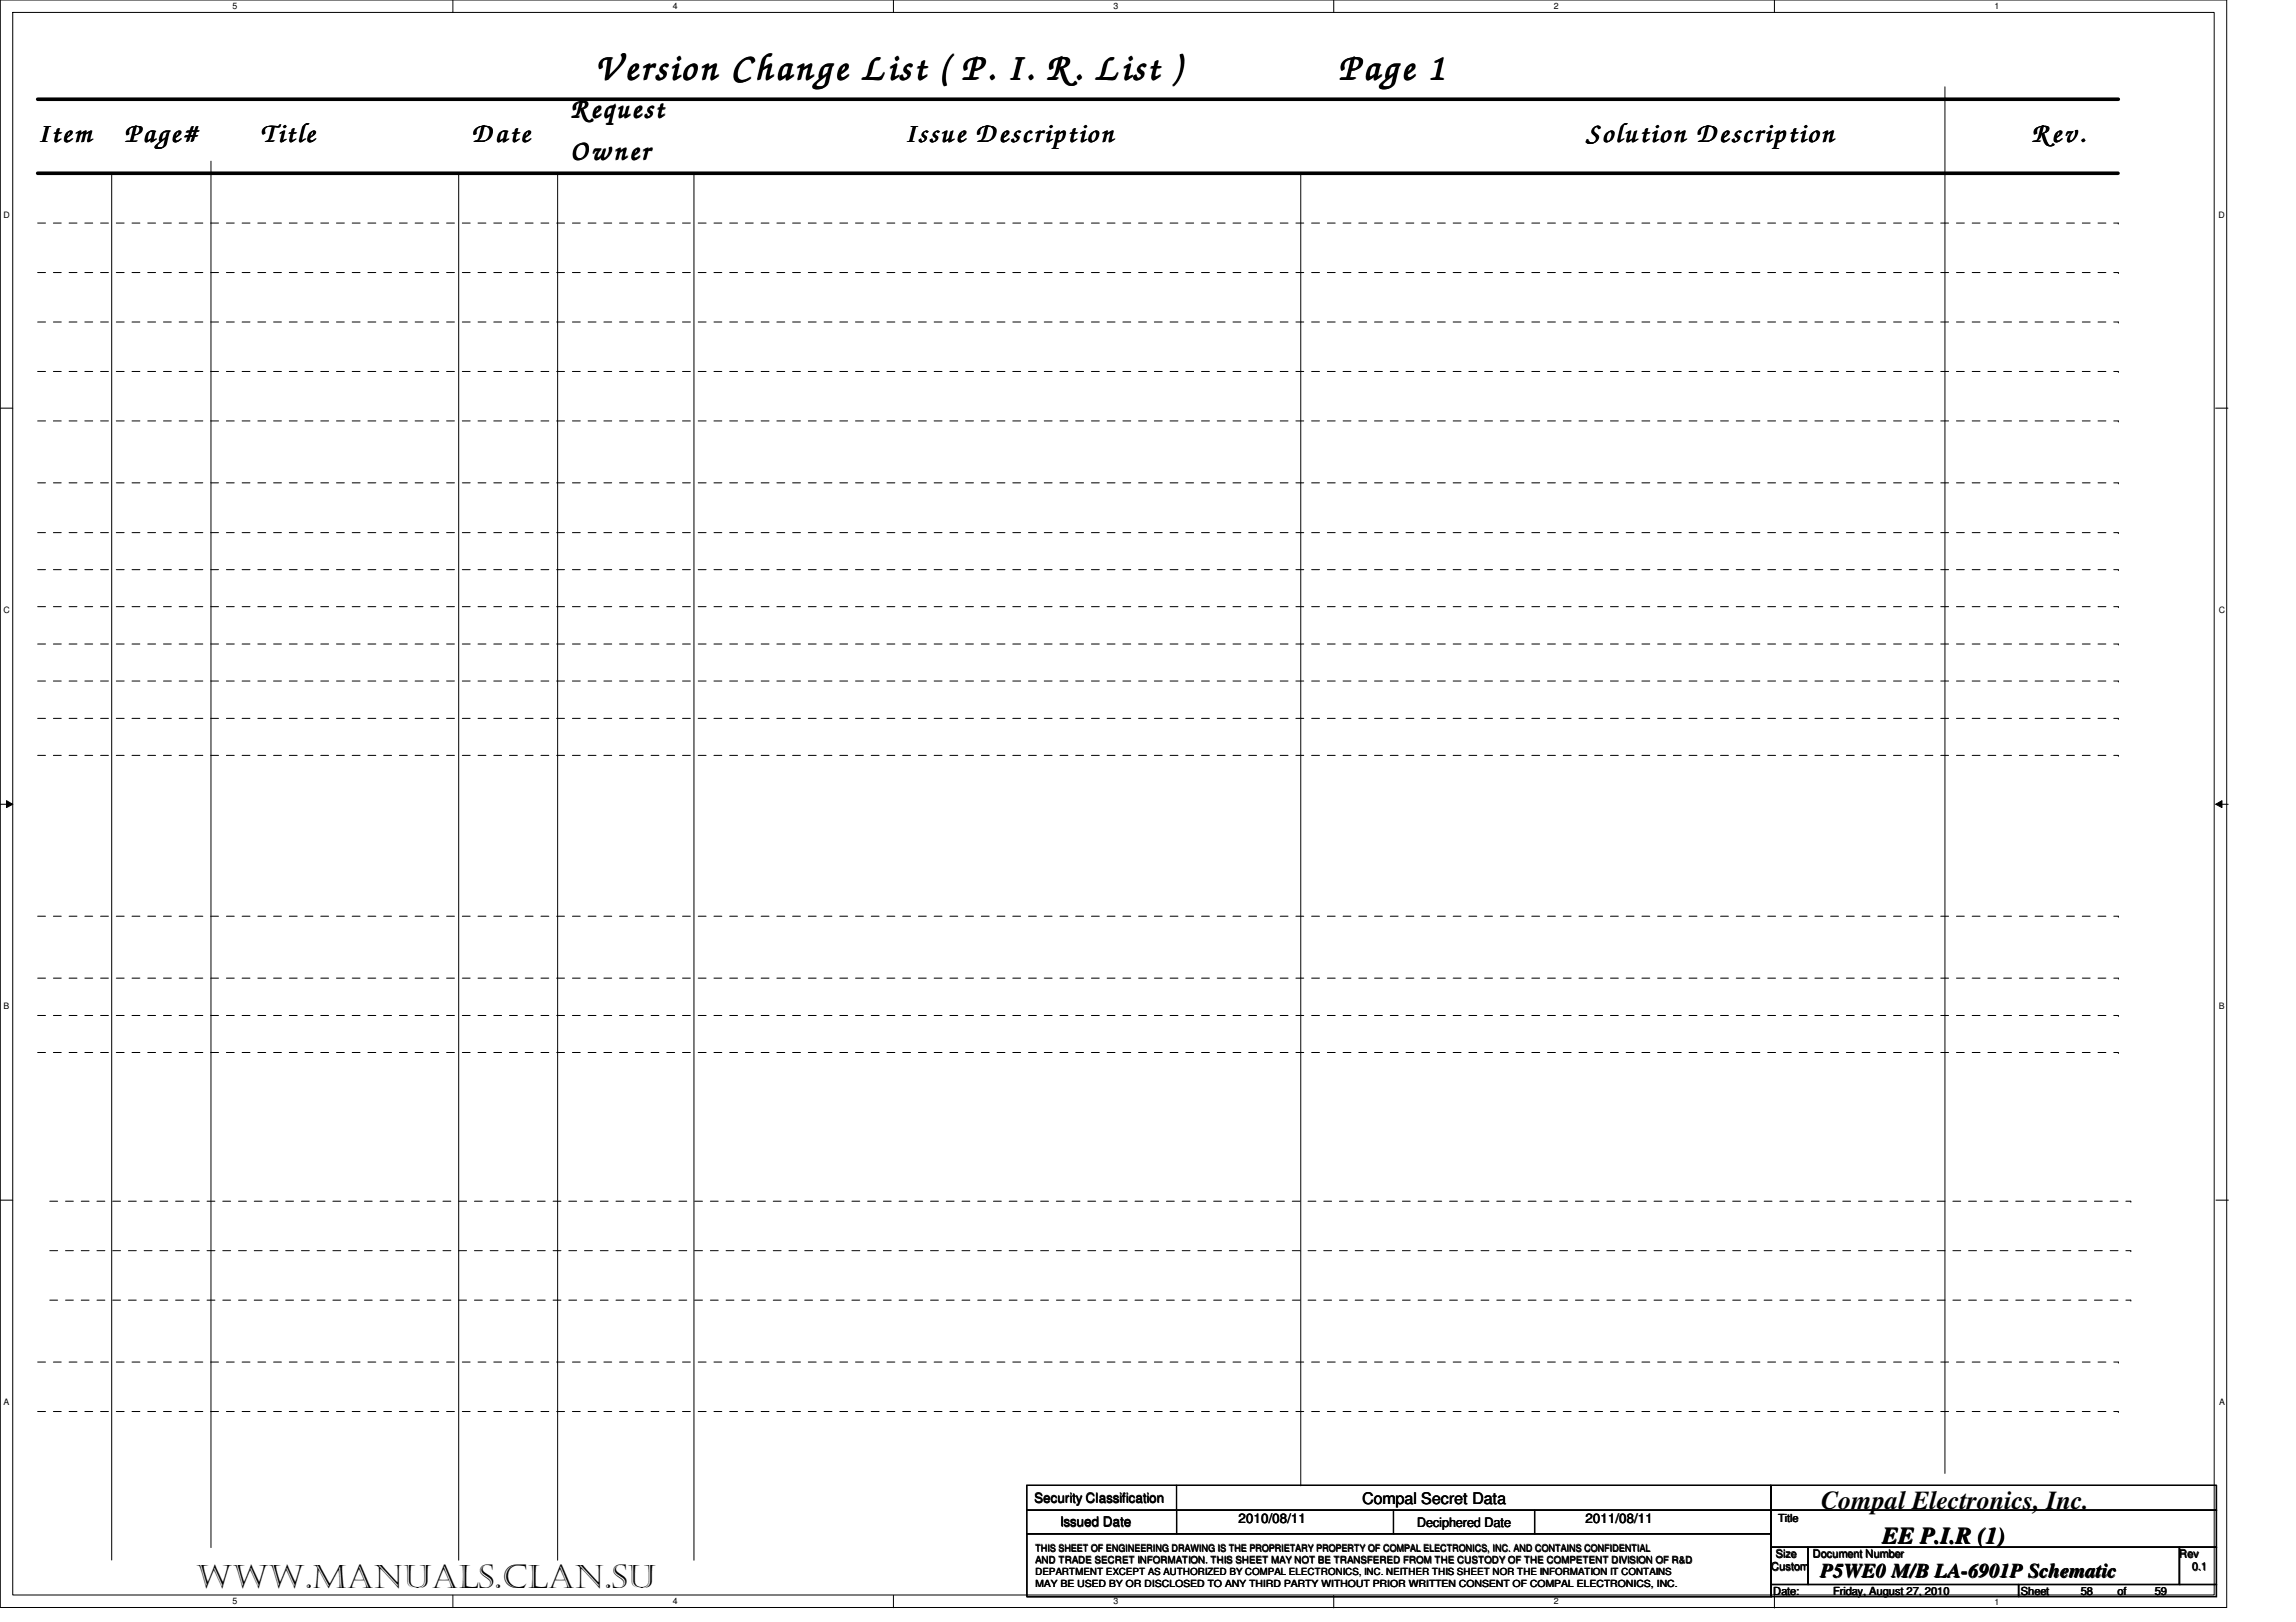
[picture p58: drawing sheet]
<svg xmlns="http://www.w3.org/2000/svg" width="297mm" height="210mm" viewBox="0 0 297 210" stroke-linecap="round" stroke-linejoin="round" font-family="sans-serif">
<defs><g id="words">
<g font-size="5.9">
<text x="77.1" y="10.2">Version Change List ( P. I. R. List )</text>
<text x="173.1" y="10.3">Page 1</text>
</g>
<g font-size="4.3">
<text x="73.7" y="15.3">Request</text>
<text x="4.9" y="18.4">Item</text>
<text x="16.1" y="18.4">Page#</text>
<text x="33.7" y="18.4">Title</text>
<text x="60.9" y="18.4">Date</text>
<text x="73.7" y="20.6">Owner</text>
<text x="117.1" y="18.4">Issue Description</text>
<text x="205.1" y="18.4">Soolution Description</text>
<text x="209" y="18.4">lution Description</text>
<text x="262.8" y="18.4">Rev.</text>
</g>
<text font-size="4.2" x="25.4" y="205.5">www.manuals.clan.su</text>
<text font-size="3.3" x="235.6" y="195.3">Compal Electronics, Inc.</text>
<text font-size="3" x="243.5" y="199.7">EE P.I.R (1)</text>
<text font-size="2.5" x="235.5" y="204.1">P5WE0 M/B LA-6901P Schematic</text>
<text font-size="2.1" x="176.2" y="194.6">Compal Secret Data</text>
<g font-size="1.7">
<text x="133.8" y="194.4">Security Classification</text>
<text x="137.1" y="197.5">Issued Date</text>
<text x="160.2" y="197">2010/08/11</text>
<text x="183.3" y="197.6">Deciphered Date</text>
<text x="205.1" y="197">2011/08/11</text>
</g>
<g font-size="1.4">
<text x="230" y="196.9">Title</text>
<text x="229.1" y="203.2">Custom</text>
<text x="229.7" y="201.5">Size</text>
<text x="234.5" y="201.5">Document Number</text>
<text x="281.9" y="201.5">Rev</text>
<text x="283.6" y="203.2">0.1</text>
<text x="229.4" y="206.4">Date:</text>
<text x="237.1" y="206.4">Friday, August 27, 2010</text>
<text x="261.4" y="206.4">Sheet</text>
<text x="269.1" y="206.4">58</text>
<text x="273.9" y="206.4">of</text>
<text x="278.7" y="206.4">59</text>
</g>
<g font-size="1.3">
<text x="133.9" y="203.8">DEPARTMENT EXCEPT AS AUTHORIZED BY COMPAL ELECTRONICS, INC. NEITHER THIS SHEET NOR THE INFORMATION IT CONTAINS</text>
<text x="133.9" y="200.8">THIS SHEET OF ENGINEERING DRAWING IS THE PROPRIETARY PROPERTY OF COMPAL ELECTRONICS, INC. AND CONTAINS CONFIDENTIAL</text>
<text x="133.9" y="202.3">AND TRADE SECRET INFORMATION. THIS SHEET MAY NOT BE TRANSFERED FROM THE CUSTODY OF THE COMPETENT DIVISION OF R&amp;D</text>
<text x="133.9" y="205.3">MAY BE USED BY OR DISCLOSED TO ANY THIRD PARTY WITHOUT PRIOR WRITTEN CONSENT OF COMPAL ELECTRONICS, INC.</text>
</g>
<g font-size="1.1">
<text x="30.1" y="1.1">5</text>
<text x="87" y="1.1">4</text>
<text x="144" y="1.1">3</text>
<text x="201" y="1.1">2</text>
<text x="258" y="1.1">1</text>
<text x=".5" y="28.2">D</text>
<text x="287" y="28.2">D</text>
<text x=".5" y="79.4">C</text>
<text x="287" y="79.4">C</text>
<text x=".5" y="130.6">B</text>
<text x="287.1" y="130.6">B</text>
<text x=".5" y="181.9">A</text>
<text x="287.1" y="181.9">A</text>
<text x="30.1" y="207.6">5</text>
<text x="87" y="207.6">4</text>
<text x="144" y="207.6">3</text>
<text x="201" y="207.6">2</text>
<text x="258" y="207.6">1</text>
</g>
</g></defs>
<path d="M1.6 1.6h284.9v204.8h-284.9zM288.1 0h-288.1v208M288.1 0v208h-288" fill="none" stroke="#000" stroke-width=".13"/>
<g fill="#fff">
<path d="M30.1 .2h.6v1.2h-.6z"/>
<path d="M30.1 206.6h.6v1.2h-.6z"/>
</g>
<path d="M58.6 0v1.6M58.6 206.4v1.6" fill="none" stroke="#000" stroke-width=".13"/>
<g fill="#fff">
<path d="M87 .2h.6v1.2h-.6z"/>
<path d="M87 206.6h.6v1.2h-.6z"/>
</g>
<path d="M115.6 0v1.6M115.6 206.5v1.6" fill="none" stroke="#000" stroke-width=".13"/>
<g fill="#fff">
<path d="M144 .2h.6v1.2h-.6z"/>
<path d="M144 206.6h.6v1.2h-.6z"/>
</g>
<path d="M172.5 0v1.6M172.5 206.5v1.6" fill="none" stroke="#000" stroke-width=".13"/>
<g fill="#fff">
<path d="M201 .2h.6v1.2h-.6z"/>
<path d="M201 206.7h.6v1.1h-.6z"/>
</g>
<path d="M229.6 0v1.6M229.6 206.5v1.6" fill="none" stroke="#000" stroke-width=".13"/>
<g fill="#fff">
<path d="M258 .2h.6v1.2h-.6z"/>
<path d="M258 206.7h.6v1.1h-.6z"/>
<path d="M.5 27.2h.7v1.2h-.7z"/>
<path d="M287 27.2h.8v1.2h-.8z"/>
<path d="M.5 78.4h.7v1.2h-.7z"/>
<path d="M287.1 78.4h.7v1.2h-.7z"/>
</g>
<path d="M0 52.8h1.6M286.6 52.8h1.6" fill="none" stroke="#000" stroke-width=".13"/>
<g fill="#fff">
<path d="M.5 129.7h.7v1.1h-.7z"/>
<path d="M287.1 129.7h.7v1.1h-.7z"/>
</g>
<path d="M0 104.1h1.6M.8 103.6l.8 .5-.8 .4zM286.7 104.1h1.6M286.7 104.1l.8-.5v.9z" fill="none" stroke="#000" stroke-width=".13"/>
<path d="M.8 103.6l.8 .5-.8 .4zM286.7 104.1l.8-.5v.9z" fill="#000"/>
<g fill="#fff">
<path d="M.5 180.9h.7v1.2h-.7z"/>
<path d="M287.1 180.9h.7v1.2h-.7z"/>
</g>
<g fill="none" stroke="#000" stroke-width=".13">
<path d="M251.6 11.2v179.5M14.5 22.4v179.5M27.3 20.9v179.4M59.3 22.4v179.5M72.1 22.4v179.5M89.8 22.4v179.5M168.3 22.4v169.9M0 155.3h1.6M286.7 155.3h1.6M132.8 192.2h96.3v3.2h-96.3zM132.8 195.4h96.3v3.1h-96.3zM132.8 198.5h96.3v8.1h-96.3z"/>
<path d="M132.9 198.5h96.2v8.1h-96.2zM132.9 192.2h96.2v3.3h-96.2zM132.9 195.5h96.2v3h-96.2zM132.9 198.5h96.3v8.2h-96.3zM152.2 192.2v3.2M152.2 195.4v3.1M152.2 192.2v6.3M180.2 195.4v3.1M180.3 195.5v3M198.5 195.4v3.1M198.5 195.5v3M198.6 195.5v3"/>
<path d="M229.1 192.2h57.6v3.2h-57.6zM229.1 195.4h57.6v4.8h-57.6zM229.1 192.2h57.7v3.3h-57.7zM229.1 195.5h57.7v4.7h-57.7zM229.1 200.2h4.8v4.8h-4.8zM229.1 205h32v1.6h-32zM229.1 200.2h4.8v4.9h-4.8zM229.1 205.1h32.1v1.5h-32.1zM233.9 200.2h48v4.8h-48zM233.9 200.2h48.1v4.9h-48.1zM261.1 205h25.6v1.6h-25.6zM261.2 205.1h25.5v1.5h-25.5z"/>
<path d="M261.2 205.1h25.6v1.5h-25.6zM281.9 200.2h4.8v4.8h-4.8zM282 200.2h4.7v4.9h-4.7zM282 200.2h4.8v4.9h-4.8z"/>
</g>
<path d="M4.9 12.8h269.2M4.9 22.4h269.1" fill="none" stroke="#000" stroke-width=".47"/>
<g fill="none" stroke="#000" stroke-width=".13" stroke-dasharray="1 1 1 1 1 1 1 1">
<path d="M4.9 28.9h269.2M4.9 35.3h269.2M274 28.9h.1M274.1 35.3h.1M4.9 41.7h269.2M4.9 48.1h269.2M4.9 54.5h269.2M274.1 41.7h.1M274.1 48.1h.1M274.1 54.5h.1M4.9 62.5h269.2M4.9 68.9h269.2"/>
<path d="M4.9 73.7h269.2M4.9 78.5h269.2M274.1 62.5h.1M274.1 68.9h.1M274.1 73.7h.1M274.1 78.5h.1M4.9 83.3h269.2M4.9 88.1h269.2M4.9 93h269.2M4.9 97.8h269.2M274.1 83.3h.1M274.1 88.1h.1"/>
<path d="M274.1 93h.1M274.1 97.8h.1M4.9 118.6h269.2M274.1 118.6h.1M4.9 126.6h269.2M4.9 131.4h269.2M4.9 136.2h269.2M274.1 126.6h.1M274.1 131.4h.1M274.1 136.2h.1M6.4 155.4h269.3M275.7 155.4h.1"/>
<path d="M4.9 176.3h269.2M6.4 161.9h269.3M6.4 168.3h269.3M274.1 176.3h.1M275.7 161.9h.1M275.7 168.3h.1M4.9 182.7h269.2M274.1 182.7h.1"/>
</g>
<use href="#words"/>
</svg>
